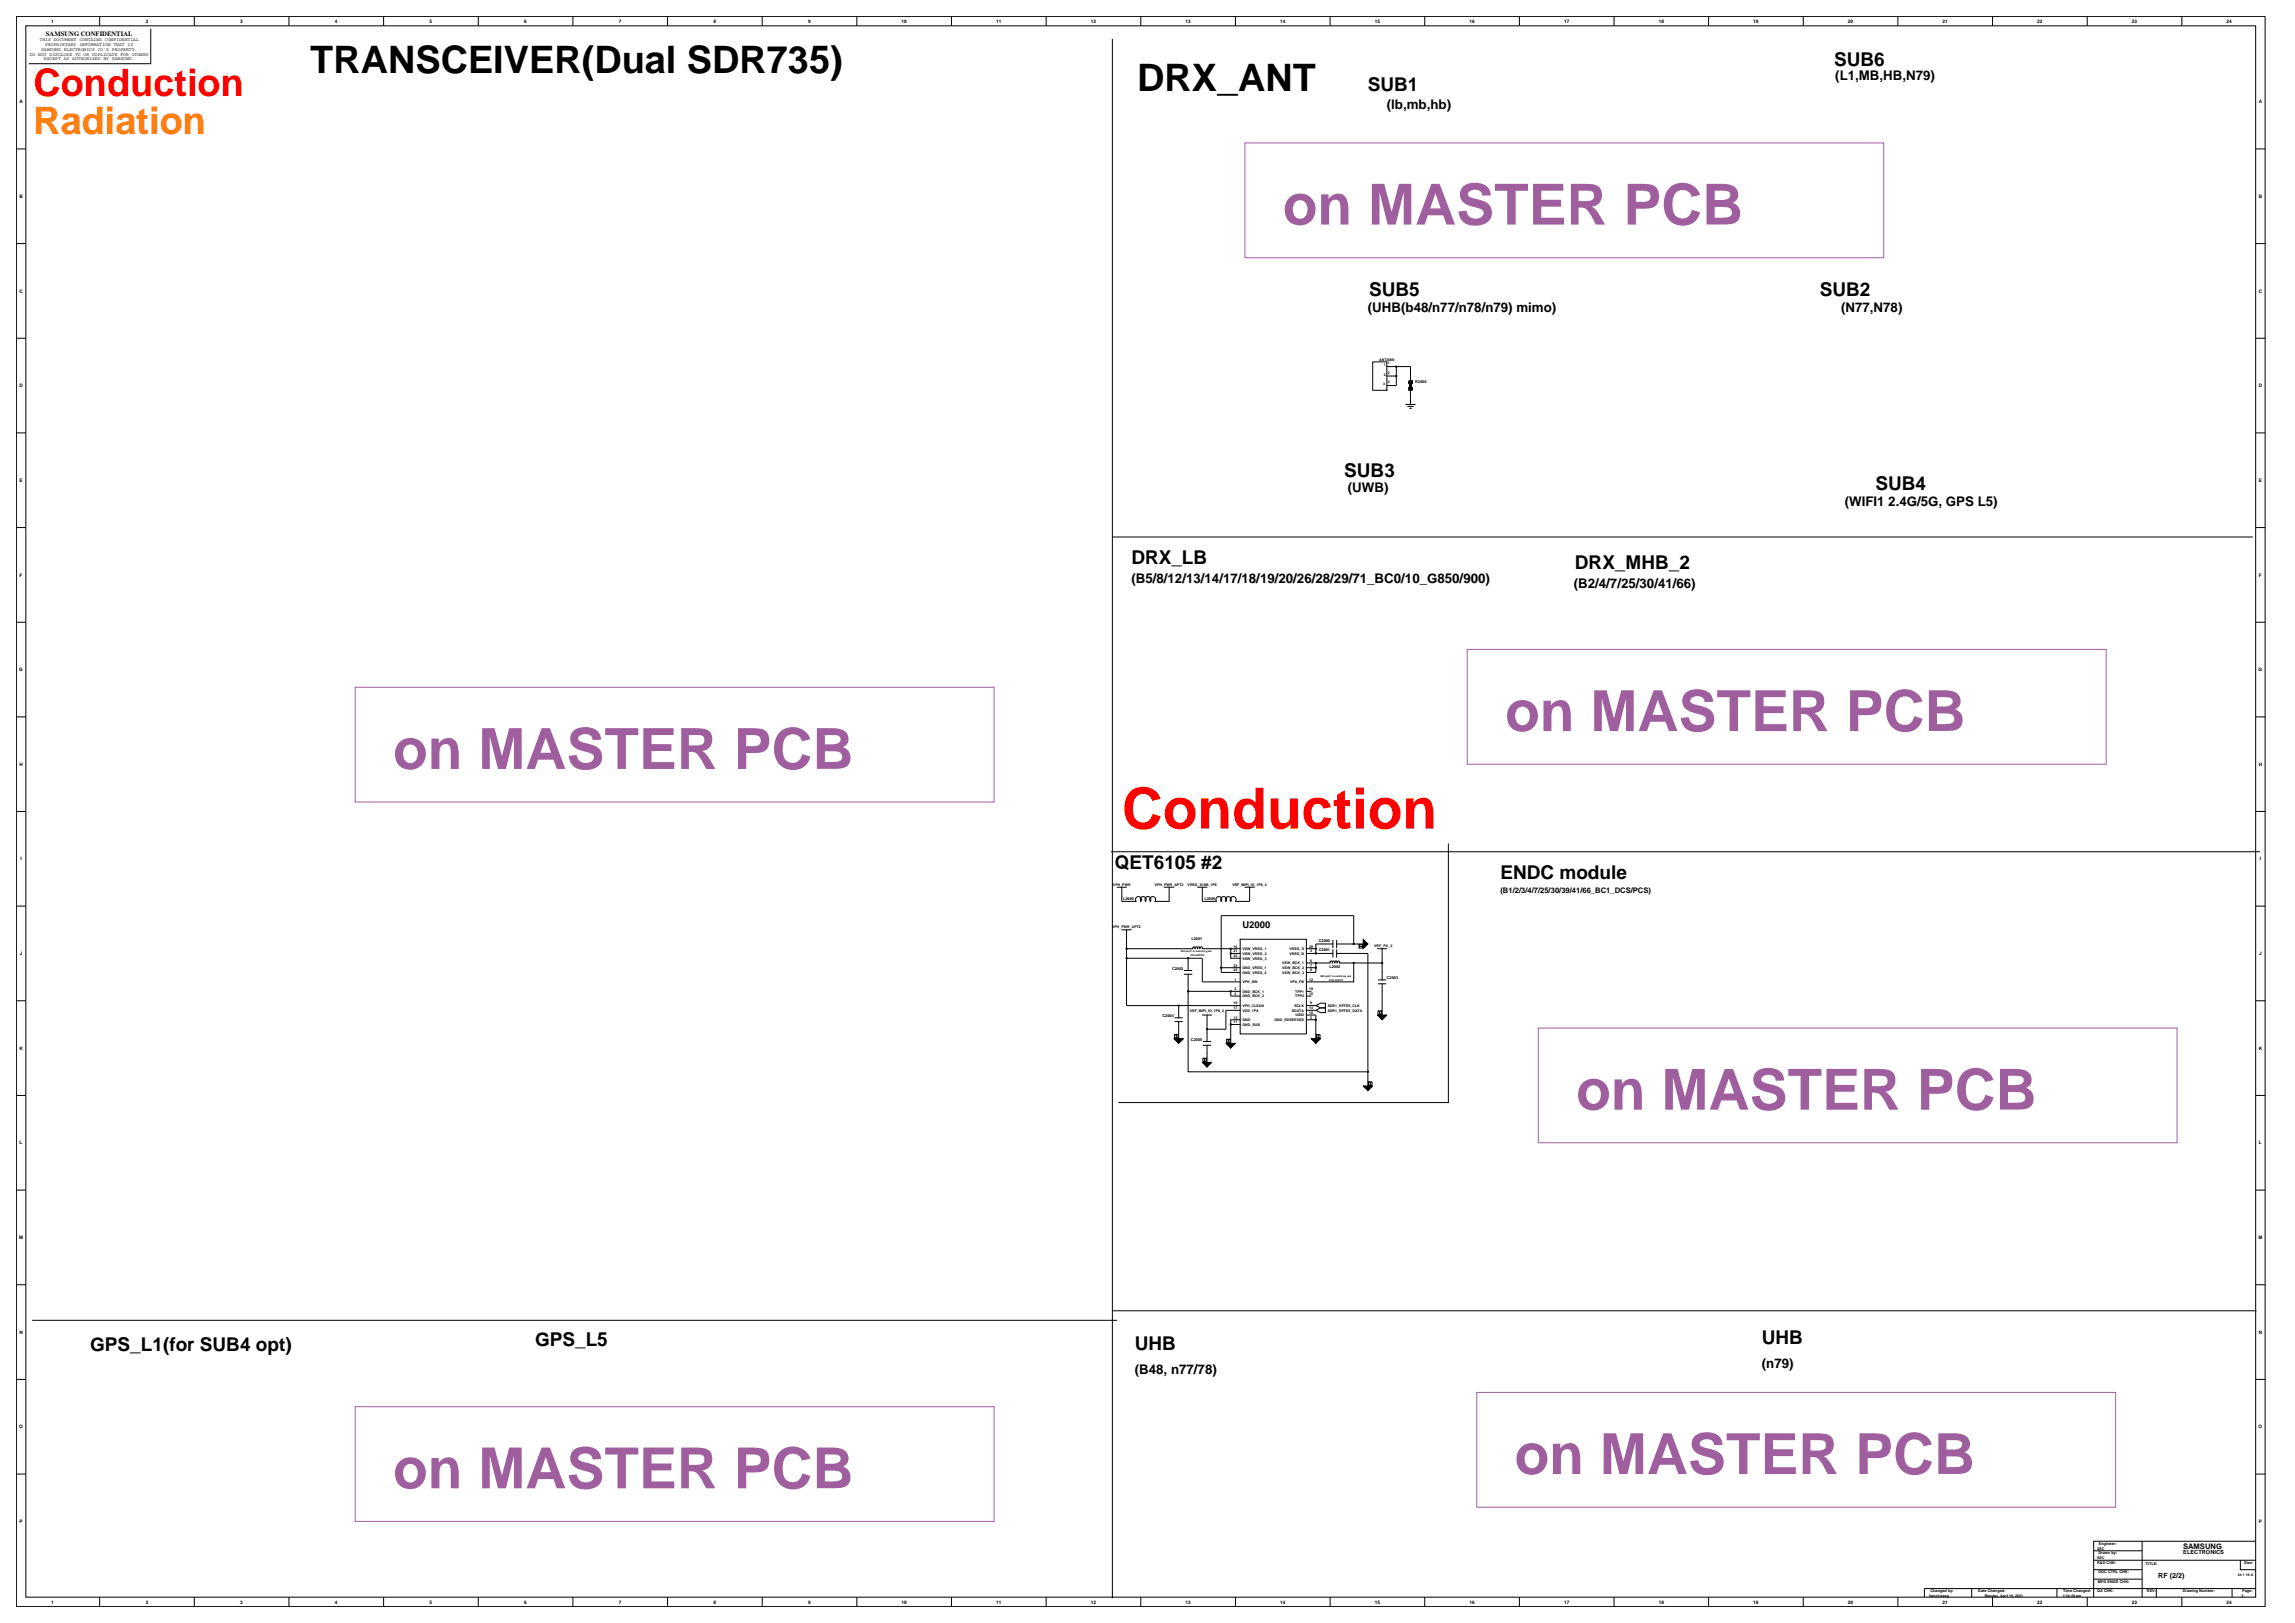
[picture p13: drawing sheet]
<svg xmlns="http://www.w3.org/2000/svg" width="420mm" height="297mm" viewBox="0 0 420 297" stroke-linecap="round" stroke-linejoin="round" font-family="sans-serif">
<defs><g id="words">
<g font-size="10.4" fill="#9f5f9f">
<text x="234.8" y="41.1">on MASTER PCB</text>
<text x="275.4" y="133.8">on MASTER PCB</text>
<text x="71.9" y="140.7">on MASTER PCB</text>
<text x="288.4" y="203.1">on MASTER PCB</text>
<text x="277.2" y="269.7">on MASTER PCB</text>
<text x="71.9" y="272.3">on MASTER PCB</text>
</g>
<text font-size="10.4" fill="#f00" x="205.3" y="151.6">Conduction</text>
<text font-size="6.9" fill="#f00" x="6.1" y="17.5">Conduction</text>
<g font-size="6.9">
<text x="56.8" y="13.4">TRANSCEIVER(Dual SDR735)</text>
<text x="208.1" y="16.6">DRX_ANT</text>
</g>
<text font-size="6.9" fill="#ff7f00" x="6.1" y="24.4">Radiation</text>
<g font-size="3.5">
<text x="250.3" y="16.6">SUB1</text>
<text x="335.7" y="12.1">SUB6</text>
<text x="250.6" y="54.1">SUB5</text>
<text x="333" y="54.1">SUB2</text>
<text x="246" y="87.2">SUB3</text>
<text x="343.2" y="89.6">SUB4</text>
<text x="207" y="103.2">DRX_LB</text>
<text x="288.2" y="104.1">DRX_MHB_2</text>
<text x="204" y="159.1">QET6105 #2</text>
<text x="274.6" y="160.8">ENDC module</text>
<text x="322.4" y="245.9">UHB</text>
<text x="16.5" y="247.2">GPS_L1(for SUB4 opt)</text>
<text x="97.9" y="246.4">GPS_L5</text>
<text x="207.7" y="247">UHB</text>
</g>
<g font-size="2.4">
<text x="335.9" y="14.7">(L1,MB,HB,N79)</text>
<text x="253.8" y="19.9">(lb,mb,hb)</text>
<text x="250.3" y="57.1">(UHB(b48/n77/n78/n79) mimo)</text>
<text x="336.9" y="57.1">(N77,N78)</text>
<text x="246.7" y="90">(UWB)</text>
<text x="337.6" y="92.6">(WIFI1 2.4G/5G, GPS L5)</text>
<text x="207" y="106.7">(B5/8/12/13/14/17/18/19/20/26/28/29/71_BC0/10_G850/900)</text>
<text x="288" y="107.6">(B2/4/7/25/30/41/66)</text>
<text x="207.7" y="251.3">(B48, n77/78)</text>
<text x="322.4" y="250.3">(n79)</text>
</g>
<text font-size="1.7" x="227.4" y="169.9">U2000</text>
<g font-size="1.4">
<text x="274.6" y="163.4">(B1/2/3/4/7/25/30/39/41/66_BC1_DCS/PCS)</text>
<text x="399.5" y="283.4">SAMSUNG</text>
</g>
<text font-size="1.3" x="395" y="288.8">RF (2/2)</text>
<text font-size="1.2" x="8.4" y="6.5">SAMSUNG CONFIDENTIAL</text>
<text font-size="1" x="399.5" y="284.4">ELECTRONICS</text>
<g font-size=".9">
<text x="9.3" y="4.2">1</text>
<text x="26.7" y="4.2">2</text>
<text x="44" y="4.2">3</text>
<text x="61.3" y="4.2">4</text>
<text x="78.6" y="4.2">5</text>
<text x="95.9" y="4.2">6</text>
<text x="113.3" y="4.2">7</text>
<text x="130.6" y="4.2">8</text>
<text x="147.9" y="4.2">9</text>
<text x="165" y="4.2">10</text>
<text x="182.3" y="4.2">11</text>
<text x="199.6" y="4.2">12</text>
<text x="217" y="4.2">13</text>
<text x="234.3" y="4.2">14</text>
<text x="251.6" y="4.2">15</text>
<text x="268.9" y="4.2">16</text>
<text x="286.2" y="4.2">17</text>
<text x="303.6" y="4.2">18</text>
<text x="320.9" y="4.2">19</text>
<text x="338.2" y="4.2">20</text>
<text x="355.5" y="4.2">21</text>
<text x="372.8" y="4.2">22</text>
<text x="390.2" y="4.2">23</text>
<text x="407.5" y="4.2">24</text>
<text x="5.4" y="10.2">DO NOT DISCLOSE TO OR DUPLICATE FOR OTHERS</text>
<text x="7.3" y="7.6">THIS DOCUMENT CONTAINS CONFIDENTIAL</text>
<text x="7.5" y="9.3">SAMSUNG ELECTRONICS CO'S PROPERTY.</text>
<text x="8" y="11">EXCEPT AS AUTHORIZED BY SAMSUNG.</text>
<text x="8.3" y="8.4">PROPRIETARY INFORMATION THAT IS</text>
<text x="3.6" y="18.9">A</text>
<text x="413.4" y="18.9">A</text>
<text x="3.6" y="36.2">B</text>
<text x="413.4" y="36.2">B</text>
<text x="3.6" y="53.5">C</text>
<text x="413.4" y="53.5">C</text>
<text x="3.6" y="70.9">D</text>
<text x="413.4" y="70.9">D</text>
<text x="3.6" y="88.2">E</text>
<text x="413.4" y="88.2">E</text>
<text x="3.6" y="105.5">F</text>
<text x="413.4" y="105.5">F</text>
<text x="3.5" y="122.8">G</text>
<text x="413.3" y="122.8">G</text>
<text x="3.6" y="140.2">H</text>
<text x="413.4" y="140.2">H</text>
<text x="3.7" y="157.5">I</text>
<text x="413.5" y="157.5">I</text>
<text x="3.6" y="174.8">J</text>
<text x="413.4" y="174.8">J</text>
<text x="3.6" y="192.1">K</text>
<text x="413.4" y="192.1">K</text>
<text x="3.6" y="209.4">L</text>
<text x="413.4" y="209.4">L</text>
<text x="3.5" y="226.7">M</text>
<text x="413.3" y="226.7">M</text>
<text x="3.6" y="244.1">N</text>
<text x="413.4" y="244.1">N</text>
<text x="3.5" y="261.4">O</text>
<text x="413.3" y="261.4">O</text>
<text x="3.6" y="278.7">P</text>
<text x="413.4" y="278.7">P</text>
<text x="9.3" y="293.4">1</text>
<text x="26.7" y="293.4">2</text>
<text x="44" y="293.4">3</text>
<text x="61.3" y="293.4">4</text>
<text x="78.6" y="293.4">5</text>
<text x="95.9" y="293.4">6</text>
<text x="113.3" y="293.4">7</text>
<text x="130.6" y="293.4">8</text>
<text x="147.9" y="293.4">9</text>
<text x="165" y="293.4">10</text>
<text x="182.3" y="293.4">11</text>
<text x="199.6" y="293.4">12</text>
<text x="217" y="293.4">13</text>
<text x="234.3" y="293.4">14</text>
<text x="251.6" y="293.4">15</text>
<text x="268.9" y="293.4">16</text>
<text x="286.2" y="293.4">17</text>
<text x="303.6" y="293.4">18</text>
<text x="320.9" y="293.4">19</text>
<text x="338.2" y="293.4">20</text>
<text x="355.5" y="293.4">21</text>
<text x="372.8" y="293.4">22</text>
<text x="390.2" y="293.4">23</text>
<text x="407.5" y="293.4">24</text>
</g>
<g font-size=".7">
<text x="252.4" y="66">ANT2000</text>
<text x="253.1" y="70.5">3</text>
<text x="253.3" y="67">1</text>
<text x="253.3" y="68.8">2</text>
<text x="254" y="66.7">1</text>
<text x="254" y="68.4">2</text>
<text x="254" y="70.2">3</text>
<text x="259" y="70.1">R2000</text>
<text x="203.7" y="162.1">VPH_PWR</text>
<text x="205.5" y="164.7">L2000</text>
<text x="211.3" y="162.1">VPH_PWR_APT2</text>
<text x="217.3" y="162.1">VREG_S10B_1P8</text>
<text x="220.4" y="164.7">L2005</text>
<text x="225.5" y="162.1">VRF_MIPI_IO_1P8_2</text>
<text x="203.5" y="169.8">VPH_PWR_APT2</text>
<text x="218" y="172">L2001</text>
<text x="225.7" y="173.4">16</text>
<text x="227.4" y="173.8">VSW_VREG_1</text>
<text x="236" y="173.8">VREG_S</text>
<text x="239.6" y="173.4">20</text>
<text x="241.3" y="172.4">C2000</text>
<text x="251.5" y="173.2">VRF_PA_2</text>
<text x="214.5" y="177.5">C2002</text>
<text x="225.7" y="174.3">21</text>
<text x="225.7" y="175.1">22</text>
<text x="225.7" y="176.9">23</text>
<text x="225.7" y="177.7">24</text>
<text x="225.9" y="179.5">1</text>
<text x="227.4" y="174.7">VSW_VREG_2</text>
<text x="227.4" y="175.6">VSW_VREG_3</text>
<text x="227.4" y="177.3">GND_VREG_1</text>
<text x="227.4" y="178.2">GND_VREG_2</text>
<text x="227.4" y="179.9">VPH_SW</text>
<text x="234.7" y="176.4">VSW_BCK_1</text>
<text x="234.7" y="177.3">VSW_BCK_2</text>
<text x="234.7" y="178.2">VSW_BCK_3</text>
<text x="236" y="174.7">VREG_B</text>
<text x="236.1" y="179.9">VPA_FB</text>
<text x="239.6" y="179.5">12</text>
<text x="239.8" y="176">6</text>
<text x="239.8" y="176.9">7</text>
<text x="239.8" y="177.7">8</text>
<text x="239.8" y="174.3">4</text>
<text x="241.3" y="174.1">C2001</text>
<text x="243.3" y="177.1">L2002</text>
<text x="253.8" y="179.2">C2003</text>
<text x="217.7" y="185.1">VRF_MIPI_IO_1P8_2</text>
<text x="225.7" y="184.7">17</text>
<text x="225.7" y="183.8">10</text>
<text x="225.9" y="182.1">3</text>
<text x="225.9" y="181.2">2</text>
<text x="227.4" y="182.5">GND_BCK_2</text>
<text x="227.4" y="185.1">VDD_1P8</text>
<text x="227.4" y="181.6">GND_BCK_1</text>
<text x="227.4" y="184.2">VPH_CLEAN</text>
<text x="236.4" y="185.1">SDATA</text>
<text x="236.9" y="184.2">SCLK</text>
<text x="237" y="182.5">TPP2</text>
<text x="237" y="181.6">TPP1</text>
<text x="237.1" y="186">USID</text>
<text x="239.6" y="184.7">14</text>
<text x="239.6" y="182.1">15</text>
<text x="239.6" y="185.5">18</text>
<text x="239.6" y="181.2">19</text>
<text x="239.8" y="183.8">9</text>
<text x="243" y="184.2">SDR1_RFFE5_CLK</text>
<text x="243" y="185.1">SDR1_RFFE5_DATA</text>
<text x="212.7" y="186.2">C2004</text>
<text x="217.9" y="190.5">C2005</text>
<text x="225.7" y="186.4">13</text>
<text x="225.7" y="187.3">11</text>
<text x="227.4" y="186.8">GND</text>
<text x="227.4" y="187.7">GND_SUB</text>
<text x="233.3" y="186.8">GND_RESERVED</text>
<text x="239.8" y="186.4">5</text>
<text x="383.8" y="285.3">SEC</text>
<text x="383.8" y="283.5">SEC</text>
<text x="383.8" y="286.2">R&amp;D CHK:</text>
<text x="384" y="287.9">DOC CTRL CHK:</text>
<text x="384" y="284.5">Drawn by:</text>
<text x="384.1" y="282.7">Engineer:</text>
<text x="392.7" y="286.4">TITLE:</text>
<text x="410.7" y="286.2">Size:</text>
<text x="353" y="292.2">hanvit.kang</text>
<text x="353.3" y="291.4">Changed by:</text>
<text x="362" y="291.4">Date Changed:</text>
<text x="363.2" y="292.2">Monday, April 19, 2021</text>
<text x="377.5" y="292.2">1:34:40 pm</text>
<text x="377.6" y="291.4">Time Changed:</text>
<text x="383.8" y="291.4">QA CHK:</text>
<text x="383.9" y="289.7">MFG ENGR CHK:</text>
<text x="392.9" y="291.4">REV:</text>
<text x="399.5" y="291.4">Drawing Number:</text>
<text x="409.6" y="288.3">24 1 16 A</text>
<text x="410.2" y="292.2">2</text>
<text x="410.3" y="291.4">Page:</text>
</g>
<g font-size=".4">
<text x="216.1" y="174.3">IND pin#1 to switching pad</text>
<text x="217.9" y="174.9">2703-005705</text>
<text x="241.7" y="178.8">IND pin#1 to switching pad</text>
<text x="243.2" y="179.5">2703-005575</text>
</g>
</g></defs>
<!-- layer: MFD Layer /idea/tmp/Extended-Print.shwise.park.sheet2.4.mfd -->
<g fill="none" stroke="#000" stroke-width=".18">
<path d="M3 3h411.5v291h-411.5zM4.7 4.7h408.1v287.6h-408.1zM18.2 3v1.7M27.6 5.3v6.4h-22.3M35.6 3v1.7M52.9 3v1.7M70.2 3v1.7M87.5 3v1.7M104.8 3v1.7M122.2 3v1.7M139.5 3v1.7M156.8 3v1.7"/>
<path d="M174.1 3v1.7M191.5 3v1.7M203.6 7.1v285.4M208.8 3v1.7M226.1 3v1.7M243.4 3v1.7M260.7 3v1.7M278.1 3v1.7M295.4 3v1.7M312.7 3v1.7M330 3v1.7M347.3 3v1.7"/>
<path d="M364.6 3v1.7M382 3v1.7M399.3 3v1.7M3 27.3h1.7M412.8 27.3h1.7M3 44.6h1.7M412.8 44.6h1.7M3 61.9h1.7M3 79.2h1.7M251.2 66.2h2.6v5.2h-2.6zM253.8 67.1h4.3v2.6M253.8 68.8h1.7"/>
<path d="M255.5 67.1v3.5h-1.7M257.3 74h1.7M257.6 74.4h1.1M258 74.7h.3M258.1 71.4v2.6M412.8 61.9h1.7M412.8 79.2h1.7M3 96.5h1.7M203.6 98.3h208.7M412.8 96.5h1.7M3 113.9h1.7M412.8 113.9h1.7"/>
<path d="M3 131.2h1.7M412.8 131.2h1.7M3 148.5h1.7M203.4 155.9h210.2M265.1 154.3v47.5h-60.4M412.8 148.5h1.7M3 165.8h1.7M204.4 162.3h1.8M205.3 162.3v2.6h2.6a.54 .54 0 0 1 .1-.7 .54 .54 0 0 1 .7 0 .54 .54 0 0 1 .1 .7 .55 .55 0 0 1 0-.7 .55 .55 0 0 1 .8 0 .55 .55 0 0 1 0 .7 .55 .55 0 0 1 .1-.7 .55 .55 0 0 1 .7 0 .55 .55 0 0 1 .1 .7 .55 .55 0 0 1 .1-.7 .55 .55 0 0 1 .7 0 .55 .55 0 0 1 .1 .7h2.6v-2.6M205.3 170.1h1.7M206.2 170.1v13.9h20.8M206.2 173.6h12.1"/>
<path d="M206.2 175.3h13.8v4.4h7M213.1 162.3h1.7M216.7 178.3h1.4M216.7 177.6h1.4M217.4 175.3v2.3M217.4 178.3v3.1M218.3 173.6l.1-.3h.2l.1 .3 .2-.3h.2l.1 .3M219.2 162.3h1.7M219.2 173.6l.1-.3h.2l.1 .3M219.6 173.6l.1-.3h.2l.1 .3M220 162.3v2.6h2.6a.54 .54 0 0 1 .1-.7 .54 .54 0 0 1 .7 0 .54 .54 0 0 1 .1 .7 .55 .55 0 0 1 .1-.7 .55 .55 0 0 1 .7 0 .55 .55 0 0 1 .1 .7 .55 .55 0 0 1 0-.7 .55 .55 0 0 1 .8 0 .55 .55 0 0 1 0 .7 .55 .55 0 0 1 .1-.7 .55 .55 0 0 1 .7 0 .55 .55 0 0 1 .1 .7h2.6v-2.6M220 173.6h7"/>
<path d="M223.5 177.1h3.5M225.2 174.5v.8h1.8M225.2 174.5h1.8M225.2 173.6v.9M227 171.9h12.1v17.3h-12.1zM227 171.9h.1M227.8 162.3h1.8M239.1 176.2h4.3v-.2l.2-.1 .3 .1-.1 .2M239.1 174.5h1.7M239.1 173.6h1.7M239.1 177.1h1.7M240.8 173.6v.9h3.1"/>
<path d="M240.8 176.2v1.7h-1.7M243.8 176.2l.2-.3 .3 .1v.2v-.2l.1-.1 .3 .1v.2M243.9 172v1.4M243.9 173.8v1.4M243.9 172.7h-3.1v.9M244.6 174.5h5.7v24.2M244.6 172v1.4M244.6 173.8v1.4M244.6 172.7h4.9M244.7 176.2l.2-.3h.1l.2 .3h7.7M247.7 176.2v3.5h-8.6M247.7 172.7v-5.1h-24.2v10.3h3.5"/>
<path d="M248.7 172.8h.7v.7h-.7zM248.8 173.1v.2M248.8 173.2h.5M249.3 173.1v.2M252.1 173.6h1.7M252.2 179.3h1.4M252.9 173.6v5.7M412.8 165.8h1.7M3 183.1h1.7M214.9 189.3h.7v.7h-.7zM215 186.9h1.4M215 186.2h1.4"/>
<path d="M215.2 189.4h.2M215.2 189.8h.2M215.3 189.4v.4M215.7 184v2.2M215.7 186.9v3.2M217.4 181.4v14.7h32.9M217.4 181.4h9.6M220 185.7h1.8M220.1 193.6h.7v.7h-.7zM220.2 191.3h1.4M220.2 190.6h1.4M220.3 193.7h.3"/>
<path d="M220.3 194.2h.3M220.5 193.7v.5M220.9 185.7v4.9M220.9 191.3v3.1M224.5 190.2h.6v.6h-.6zM224.7 190.3h.2M224.7 190.7h.2M224.8 190.3v.4M225.2 181.4v.9h1.8M225.2 187.5v3.4M227 186.6h-1.8v.9h1.8M227 184.9h-2.7v3.4h-3.4"/>
<path d="M239.1 185.7h1.7v4.4M239.1 184h1.7M239.1 181.4h.8M239.1 182.3h.8M239.1 184.9h1.7M239.1 186.6h1.7M240.8 184l.9-.4h.9v.8h-.9zM240.8 184.9l.9-.5h.9v.9h-.9zM240.9 189.3h.7v.7h-.7zM241.1 189.4h.3M241.1 189.8h.3M241.2 189.4v.4"/>
<path d="M250.5 198h.6v.6h-.6zM250.7 198.1h.2M250.7 198.5h.2M250.8 198.1v.4M252.2 185h.6v.6h-.6zM252.2 180h1.4M252.4 185.1h.2M252.4 185.5h.2M252.5 185.1v.4M252.9 180v5.7M412.8 183.1h1.7M3 200.4h1.7"/>
<path d="M3 217.8h1.7M412.8 200.4h1.7M412.8 217.8h1.7M3 235.1h1.7M203.6 239.9h209.3M412.8 235.1h1.7M3 252.4h1.7M5.9 241.6h198.5M412.8 252.4h1.7M3 269.7h1.7M412.8 269.7h1.7M18.2 292.3v1.7"/>
<path d="M35.6 292.3v1.7M52.9 292.3v1.7M70.2 292.3v1.7M87.5 292.3v1.7M104.8 292.3v1.7M122.2 292.3v1.7M139.5 292.3v1.7M156.8 292.3v1.7M174.1 292.3v1.7M191.5 292.3v1.7M208.8 292.3v1.7M226.1 292.3v1.7"/>
<path d="M243.4 292.3v1.7M260.7 292.3v1.7M278.1 292.3v1.7M295.4 292.3v1.7M312.7 292.3v1.7M330 292.3v1.7M347.3 292.3v1.7M360.8 290.7v1.6M364.6 292.3v1.7M376.4 290.7v1.6M382 292.3v1.7M383.2 283.8h8.8"/>
<path d="M383.2 285.5h29.6M383.2 287.2h8.8M383.2 289h8.8M392 282v10.3M394.6 290.7v1.6M399.3 292.3v1.7M408.5 290.7v1.6M410 285.5v1.7h2.8M412.8 282h-29.6v10.3M412.8 290.7h-60.6v1.6"/>
</g>
<g fill="#000" stroke="#000" stroke-width=".18">
<path d="M255.4 68.7h.2v.2h-.2z" fill-rule="evenodd"/>
<path d="M255.4 67h.2v.2h-.2z" fill-rule="evenodd"/>
<path d="M258 70.2h.3v.7h-.3z" fill-rule="evenodd"/>
<path d="M257.8 69.7h.7v.5h-.7z" fill-rule="evenodd"/>
<path d="M257.8 70.9h.7v.5h-.7z" fill-rule="evenodd"/>
<path d="M206.1 175.3h.2v.1h-.2z" fill-rule="evenodd"/>
<path d="M206.1 173.5h.2v.2h-.2z" fill-rule="evenodd"/>
<path d="M217.3 175.3h.2v.1h-.2z" fill-rule="evenodd"/>
<path d="M223.4 177h.2v.2h-.2z" fill-rule="evenodd"/>
<path d="M225.1 174.4h.2v.2h-.2z" fill-rule="evenodd"/>
<path d="M225.1 173.5h.2v.2h-.2z" fill-rule="evenodd"/>
<path d="M240.7 177h.2v.2h-.2z" fill-rule="evenodd"/>
<path d="M240.7 176.1h.2v.2h-.2z" fill-rule="evenodd"/>
<path d="M240.7 174.4h.2v.2h-.2z" fill-rule="evenodd"/>
<path d="M240.7 173.5h.2v.2h-.2z" fill-rule="evenodd"/>
<path d="M247.7 176.1h.1v.2h-.1z" fill-rule="evenodd"/>
<path d="M247.7 172.6h.1v.2h-.1z" fill-rule="evenodd"/>
<path d="M249.5 171.9l.8 .8-.8 .9z" fill-rule="evenodd"/>
<path d="M252.9 176.1h.1v.2h-.1z" fill-rule="evenodd"/>
<path d="M215.6 183.9h.2v.2h-.2z" fill-rule="evenodd"/>
<path d="M214.8 190.1h1.8l-.9 .8z" fill-rule="evenodd"/>
<path d="M217.3 181.3h.2v.2h-.2z" fill-rule="evenodd"/>
<path d="M220.8 188.2h.2v.2h-.2z" fill-rule="evenodd"/>
<path d="M220 194.4h1.8l-.9 .9z" fill-rule="evenodd"/>
<path d="M225.1 187.4h.2v.2h-.2z" fill-rule="evenodd"/>
<path d="M225.1 181.3h.2v.2h-.2z" fill-rule="evenodd"/>
<path d="M224.3 190.9h1.8l-.9 .9z" fill-rule="evenodd"/>
<path d="M240.7 186.5h.2v.2h-.2z" fill-rule="evenodd"/>
<path d="M239.9 190.1h1.8l-.9 .8z" fill-rule="evenodd"/>
<path d="M250.3 196h.1v.2h-.1z" fill-rule="evenodd"/>
<path d="M249.5 198.7h1.7l-.9 .9z" fill-rule="evenodd"/>
<path d="M252.1 185.7h1.7l-.9 .9z" fill-rule="evenodd"/>
</g>
<path d="M227.8 26.2h116.9v21h-116.9zM268.5 118.8h116.9v21h-116.9zM65 125.8h116.9v21h-116.9zM281.5 188.1h116.9v21h-116.9zM65 257.4h116.9v21h-116.9zM270.3 254.8h116.9v21h-116.9z" fill="none" stroke="#9f5f9f" stroke-width=".18"/>
<use href="#words"/>
</svg>
